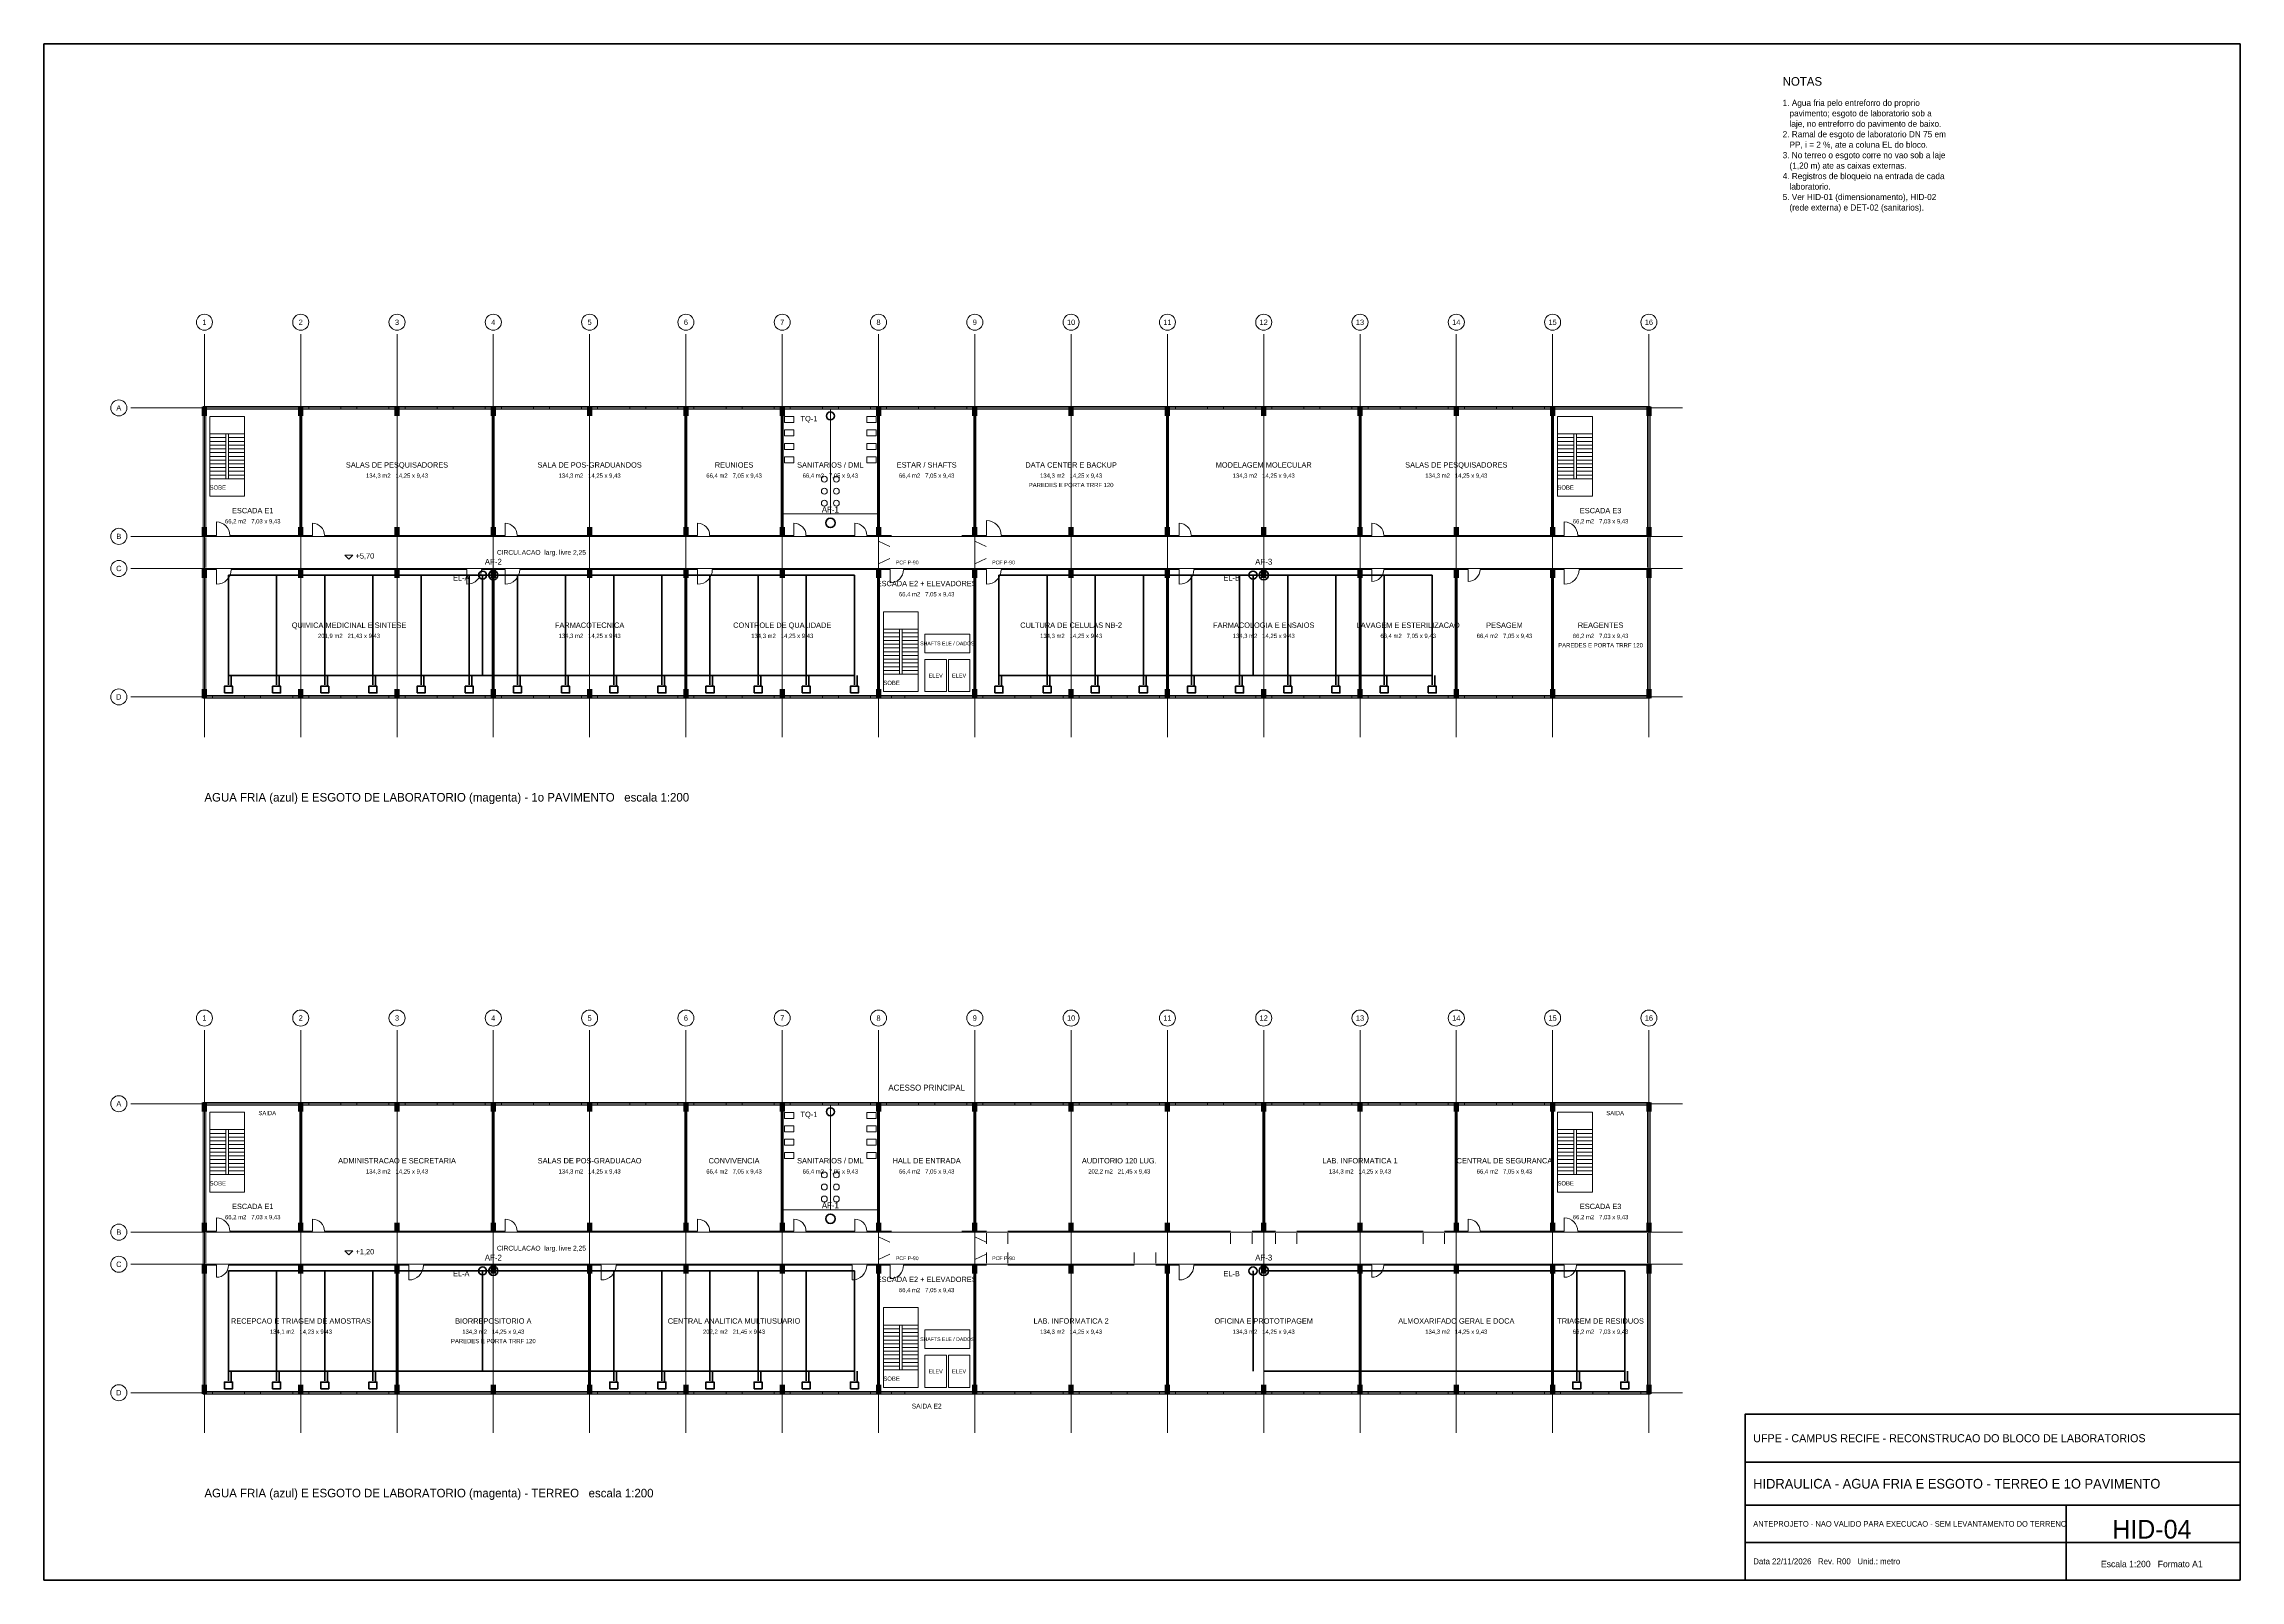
# Model space of a CAD drawing. Header units: metres. Extents: x -12 to 152, y -66 to 49.
import ezdxf
from ezdxf.enums import TextEntityAlignment as Align

# ---------------------------------------------------------------- set-up
doc = ezdxf.new("R2010")
doc.units = ezdxf.units.M
for name, color, linetype, lineweight, true_color in [('BASE', 9, 'Continuous', 13, 0xa8a8a8), ('COTA', 8, 'Continuous', 13, 0x6a6a6a), ('EIXO', 8, 'Continuous', 13, 0x6a6a6a), ('HID_AF', 5, 'Continuous', 40, 0x1d4ed8), ('HID_EL', 6, 'Continuous', 40, 0xa21caf), ('HID_ES', 30, 'Continuous', 40, 0xc2570a)]:
    doc.layers.add(name, color=color, linetype=linetype, lineweight=lineweight, true_color=true_color)
doc.layers.add('FOLHA', color=7, linetype='Continuous', lineweight=35)
doc.layers.add('NOTA', color=7, linetype='Continuous', lineweight=18)

msp = doc.modelspace()

# ---------------------------------------------------------------- hatches: boundary and pattern name
at = {"layer": 'BASE'}
for points in [[(-0.2, 21), (0.2, 21), (0.2, 21.7), (-0.2, 21.7)], [(7, 21), (7.4, 21), (7.4, 21.7), (7, 21.7)], [(14.2, 21), (14.6, 21), (14.6, 21.7), (14.2, 21.7)], [(21.4, 21), (21.8, 21), (21.8, 21.7), (21.4, 21.7)], [(28.6, 21), (29, 21), (29, 21.7), (28.6, 21.7)], [(35.8, 21), (36.2, 21), (36.2, 21.7), (35.8, 21.7)], [(43, 21), (43.4, 21), (43.4, 21.7), (43, 21.7)], [(50.2, 21), (50.6, 21), (50.6, 21.7), (50.2, 21.7)], [(57.4, 21), (57.8, 21), (57.8, 21.7), (57.4, 21.7)], [(64.6, 21), (65, 21), (65, 21.7), (64.6, 21.7)], [(71.8, 21), (72.2, 21), (72.2, 21.7), (71.8, 21.7)], [(79, 21), (79.4, 21), (79.4, 21.7), (79, 21.7)], [(86.2, 21), (86.6, 21), (86.6, 21.7), (86.2, 21.7)], [(93.4, 21), (93.8, 21), (93.8, 21.7), (93.4, 21.7)], [(100.6, 21), (101, 21), (101, 21.7), (100.6, 21.7)], [(107.8, 21), (108.2, 21), (108.2, 21.7), (107.8, 21.7)], [(-0.2, 12), (0.2, 12), (0.2, 12.7), (-0.2, 12.7)], [(7, 12), (7.4, 12), (7.4, 12.7), (7, 12.7)], [(14.2, 12), (14.6, 12), (14.6, 12.7), (14.2, 12.7)], [(21.4, 12), (21.8, 12), (21.8, 12.7), (21.4, 12.7)], [(28.6, 12), (29, 12), (29, 12.7), (28.6, 12.7)], [(35.8, 12), (36.2, 12), (36.2, 12.7), (35.8, 12.7)], [(43, 12), (43.4, 12), (43.4, 12.7), (43, 12.7)], [(50.2, 12), (50.6, 12), (50.6, 12.7), (50.2, 12.7)], [(57.4, 12), (57.8, 12), (57.8, 12.7), (57.4, 12.7)], [(64.6, 12), (65, 12), (65, 12.7), (64.6, 12.7)], [(71.8, 12), (72.2, 12), (72.2, 12.7), (71.8, 12.7)], [(79, 12), (79.4, 12), (79.4, 12.7), (79, 12.7)], [(86.2, 12), (86.6, 12), (86.6, 12.7), (86.2, 12.7)], [(93.4, 12), (93.8, 12), (93.8, 12.7), (93.4, 12.7)], [(100.6, 12), (101, 12), (101, 12.7), (100.6, 12.7)], [(107.8, 12), (108.2, 12), (108.2, 12.7), (107.8, 12.7)], [(-0.2, 8.9), (0.2, 8.9), (0.2, 9.6), (-0.2, 9.6)], [(7, 8.9), (7.4, 8.9), (7.4, 9.6), (7, 9.6)], [(14.2, 8.9), (14.6, 8.9), (14.6, 9.6), (14.2, 9.6)], [(21.4, 8.9), (21.8, 8.9), (21.8, 9.6), (21.4, 9.6)], [(28.6, 8.9), (29, 8.9), (29, 9.6), (28.6, 9.6)], [(35.8, 8.9), (36.2, 8.9), (36.2, 9.6), (35.8, 9.6)], [(43, 8.9), (43.4, 8.9), (43.4, 9.6), (43, 9.6)], [(50.2, 8.9), (50.6, 8.9), (50.6, 9.6), (50.2, 9.6)], [(57.4, 8.9), (57.8, 8.9), (57.8, 9.6), (57.4, 9.6)], [(64.6, 8.9), (65, 8.9), (65, 9.6), (64.6, 9.6)], [(71.8, 8.9), (72.2, 8.9), (72.2, 9.6), (71.8, 9.6)], [(79, 8.9), (79.4, 8.9), (79.4, 9.6), (79, 9.6)], [(86.2, 8.9), (86.6, 8.9), (86.6, 9.6), (86.2, 9.6)], [(93.4, 8.9), (93.8, 8.9), (93.8, 9.6), (93.4, 9.6)], [(100.6, 8.9), (101, 8.9), (101, 9.6), (100.6, 9.6)], [(107.8, 8.9), (108.2, 8.9), (108.2, 9.6), (107.8, 9.6)], [(-0.2, -0.1), (0.2, -0.1), (0.2, 0.6), (-0.2, 0.6)], [(7, -0.1), (7.4, -0.1), (7.4, 0.6), (7, 0.6)], [(14.2, -0.1), (14.6, -0.1), (14.6, 0.6), (14.2, 0.6)], [(21.4, -0.1), (21.8, -0.1), (21.8, 0.6), (21.4, 0.6)], [(28.6, -0.1), (29, -0.1), (29, 0.6), (28.6, 0.6)], [(35.8, -0.1), (36.2, -0.1), (36.2, 0.6), (35.8, 0.6)], [(43, -0.1), (43.4, -0.1), (43.4, 0.6), (43, 0.6)], [(50.2, -0.1), (50.6, -0.1), (50.6, 0.6), (50.2, 0.6)], [(57.4, -0.1), (57.8, -0.1), (57.8, 0.6), (57.4, 0.6)], [(64.6, -0.1), (65, -0.1), (65, 0.6), (64.6, 0.6)], [(71.8, -0.1), (72.2, -0.1), (72.2, 0.6), (71.8, 0.6)], [(79, -0.1), (79.4, -0.1), (79.4, 0.6), (79, 0.6)], [(86.2, -0.1), (86.6, -0.1), (86.6, 0.6), (86.2, 0.6)], [(93.4, -0.1), (93.8, -0.1), (93.8, 0.6), (93.4, 0.6)], [(100.6, -0.1), (101, -0.1), (101, 0.6), (100.6, 0.6)], [(107.8, -0.1), (108.2, -0.1), (108.2, 0.6), (107.8, 0.6)], [(-0.2, -31), (0.2, -31), (0.2, -30.3), (-0.2, -30.3)], [(7, -31), (7.4, -31), (7.4, -30.3), (7, -30.3)], [(14.2, -31), (14.6, -31), (14.6, -30.3), (14.2, -30.3)], [(21.4, -31), (21.8, -31), (21.8, -30.3), (21.4, -30.3)], [(28.6, -31), (29, -31), (29, -30.3), (28.6, -30.3)], [(35.8, -31), (36.2, -31), (36.2, -30.3), (35.8, -30.3)], [(43, -31), (43.4, -31), (43.4, -30.3), (43, -30.3)], [(50.2, -31), (50.6, -31), (50.6, -30.3), (50.2, -30.3)], [(57.4, -31), (57.8, -31), (57.8, -30.3), (57.4, -30.3)], [(64.6, -31), (65, -31), (65, -30.3), (64.6, -30.3)], [(71.8, -31), (72.2, -31), (72.2, -30.3), (71.8, -30.3)], [(79, -31), (79.4, -31), (79.4, -30.3), (79, -30.3)], [(86.2, -31), (86.6, -31), (86.6, -30.3), (86.2, -30.3)], [(93.4, -31), (93.8, -31), (93.8, -30.3), (93.4, -30.3)], [(100.6, -31), (101, -31), (101, -30.3), (100.6, -30.3)], [(107.8, -31), (108.2, -31), (108.2, -30.3), (107.8, -30.3)], [(-0.2, -40), (0.2, -40), (0.2, -39.3), (-0.2, -39.3)], [(7, -40), (7.4, -40), (7.4, -39.3), (7, -39.3)], [(14.2, -40), (14.6, -40), (14.6, -39.3), (14.2, -39.3)], [(21.4, -40), (21.8, -40), (21.8, -39.3), (21.4, -39.3)], [(28.6, -40), (29, -40), (29, -39.3), (28.6, -39.3)], [(35.8, -40), (36.2, -40), (36.2, -39.3), (35.8, -39.3)], [(43, -40), (43.4, -40), (43.4, -39.3), (43, -39.3)], [(50.2, -40), (50.6, -40), (50.6, -39.3), (50.2, -39.3)], [(57.4, -40), (57.8, -40), (57.8, -39.3), (57.4, -39.3)], [(64.6, -40), (65, -40), (65, -39.3), (64.6, -39.3)], [(71.8, -40), (72.2, -40), (72.2, -39.3), (71.8, -39.3)], [(79, -40), (79.4, -40), (79.4, -39.3), (79, -39.3)], [(86.2, -40), (86.6, -40), (86.6, -39.3), (86.2, -39.3)], [(93.4, -40), (93.8, -40), (93.8, -39.3), (93.4, -39.3)], [(100.6, -40), (101, -40), (101, -39.3), (100.6, -39.3)], [(107.8, -40), (108.2, -40), (108.2, -39.3), (107.8, -39.3)], [(-0.2, -43.1), (0.2, -43.1), (0.2, -42.4), (-0.2, -42.4)], [(7, -43.1), (7.4, -43.1), (7.4, -42.4), (7, -42.4)], [(14.2, -43.1), (14.6, -43.1), (14.6, -42.4), (14.2, -42.4)], [(21.4, -43.1), (21.8, -43.1), (21.8, -42.4), (21.4, -42.4)], [(28.6, -43.1), (29, -43.1), (29, -42.4), (28.6, -42.4)], [(35.8, -43.1), (36.2, -43.1), (36.2, -42.4), (35.8, -42.4)], [(43, -43.1), (43.4, -43.1), (43.4, -42.4), (43, -42.4)], [(50.2, -43.1), (50.6, -43.1), (50.6, -42.4), (50.2, -42.4)], [(57.4, -43.1), (57.8, -43.1), (57.8, -42.4), (57.4, -42.4)], [(64.6, -43.1), (65, -43.1), (65, -42.4), (64.6, -42.4)], [(71.8, -43.1), (72.2, -43.1), (72.2, -42.4), (71.8, -42.4)], [(79, -43.1), (79.4, -43.1), (79.4, -42.4), (79, -42.4)], [(86.2, -43.1), (86.6, -43.1), (86.6, -42.4), (86.2, -42.4)], [(93.4, -43.1), (93.8, -43.1), (93.8, -42.4), (93.4, -42.4)], [(100.6, -43.1), (101, -43.1), (101, -42.4), (100.6, -42.4)], [(107.8, -43.1), (108.2, -43.1), (108.2, -42.4), (107.8, -42.4)], [(-0.2, -52.1), (0.2, -52.1), (0.2, -51.4), (-0.2, -51.4)], [(7, -52.1), (7.4, -52.1), (7.4, -51.4), (7, -51.4)], [(14.2, -52.1), (14.6, -52.1), (14.6, -51.4), (14.2, -51.4)], [(21.4, -52.1), (21.8, -52.1), (21.8, -51.4), (21.4, -51.4)], [(28.6, -52.1), (29, -52.1), (29, -51.4), (28.6, -51.4)], [(35.8, -52.1), (36.2, -52.1), (36.2, -51.4), (35.8, -51.4)], [(43, -52.1), (43.4, -52.1), (43.4, -51.4), (43, -51.4)], [(50.2, -52.1), (50.6, -52.1), (50.6, -51.4), (50.2, -51.4)], [(57.4, -52.1), (57.8, -52.1), (57.8, -51.4), (57.4, -51.4)], [(64.6, -52.1), (65, -52.1), (65, -51.4), (64.6, -51.4)], [(71.8, -52.1), (72.2, -52.1), (72.2, -51.4), (71.8, -51.4)], [(79, -52.1), (79.4, -52.1), (79.4, -51.4), (79, -51.4)], [(86.2, -52.1), (86.6, -52.1), (86.6, -51.4), (86.2, -51.4)], [(93.4, -52.1), (93.8, -52.1), (93.8, -51.4), (93.4, -51.4)], [(100.6, -52.1), (101, -52.1), (101, -51.4), (100.6, -51.4)], [(107.8, -52.1), (108.2, -52.1), (108.2, -51.4), (107.8, -51.4)]]:
    msp.add_hatch(color=7, dxfattribs=at).paths.add_polyline_path(points)

# ---------------------------------------------------------------- linework, layer by layer
for p, q in [((0.1, 12.075), (0.1, 21.5)), ((0.1, 21.5), (7.125, 21.5)), ((0.9, 21.5), (1.9, 21.5)), ((7.125, 12.075), (7.125, 21.5)), ((7.275, 12.075), (7.275, 21.5)), ((7.275, 21.5), (21.525, 21.5)), ((7.8, 21.6), (10.2, 21.6)), ((11.4, 21.6), (13.8, 21.6)), ((15, 21.6), (17.4, 21.6)), ((18.6, 21.6), (21, 21.6)), ((21.525, 12.075), (21.525, 21.5)), ((21.675, 12.075), (21.675, 21.5)), ((21.675, 21.5), (35.925, 21.5)), ((22.2, 21.6), (24.6, 21.6)), ((25.8, 21.6), (28.2, 21.6)), ((29.4, 21.6), (31.8, 21.6)), ((33, 21.6), (35.4, 21.6)), ((35.925, 12.075), (35.925, 21.5)), ((36.075, 12.075), (36.075, 21.5)), ((36.075, 21.5), (43.125, 21.5)), ((36.6, 21.6), (39, 21.6)), ((40.2, 21.6), (42.6, 21.6)), ((43.125, 12.075), (43.125, 21.5)), ((43.275, 12.075), (43.275, 21.5)), ((43.275, 21.5), (50.325, 21.5)), ((43.8, 21.6), (46.2, 21.6)), ((46.8, 13.675), (46.8, 21.5)), ((47.4, 21.6), (49.8, 21.6)), ((50.325, 12.075), (50.325, 21.5)), ((50.475, 12.075), (50.475, 21.5)), ((50.475, 21.5), (57.525, 21.5)), ((51, 21.6), (53.4, 21.6)), ((54.6, 21.6), (57, 21.6)), ((57.525, 12.075), (57.525, 21.5)), ((57.675, 12.075), (57.675, 21.5)), ((57.675, 21.5), (71.925, 21.5)), ((71.925, 12.075), (71.925, 21.5)), ((72.075, 12.075), (72.075, 21.5)), ((72.075, 21.5), (86.325, 21.5)), ((72.6, 21.6), (75, 21.6)), ((76.2, 21.6), (78.6, 21.6)), ((79.8, 21.6), (82.2, 21.6)), ((83.4, 21.6), (85.8, 21.6)), ((86.325, 12.075), (86.325, 21.5)), ((86.475, 12.075), (86.475, 21.5)), ((86.475, 21.5), (100.725, 21.5)), ((87, 21.6), (89.4, 21.6)), ((90.6, 21.6), (93, 21.6)), ((94.2, 21.6), (96.6, 21.6)), ((97.8, 21.6), (100.2, 21.6)), ((100.725, 12.075), (100.725, 21.5)), ((100.875, 12.075), (100.875, 21.5)), ((100.875, 21.5), (107.9, 21.5)), ((101.675, 21.5), (102.675, 21.5)), ((107.9, 12.075), (107.9, 21.5)), ((0.4, 19.66), (1.6, 19.66)), ((0.4, 19.38), (1.6, 19.38)), ((0.4, 19.1), (1.6, 19.1)), ((0.4, 18.82), (1.6, 18.82)), ((0.4, 18.54), (1.6, 18.54)), ((0.4, 18.26), (1.6, 18.26)), ((1.8, 19.66), (3, 19.66)), ((1.8, 19.38), (3, 19.38)), ((1.8, 19.1), (3, 19.1)), ((1.8, 18.82), (3, 18.82)), ((1.8, 18.54), (3, 18.54)), ((1.8, 18.26), (3, 18.26)), ((101.175, 19.66), (102.375, 19.66)), ((101.175, 19.38), (102.375, 19.38)), ((101.175, 19.1), (102.375, 19.1)), ((101.175, 18.82), (102.375, 18.82)), ((101.175, 18.54), (102.375, 18.54)), ((101.175, 18.26), (102.375, 18.26)), ((102.575, 19.66), (103.775, 19.66)), ((102.575, 19.38), (103.775, 19.38)), ((102.575, 19.1), (103.775, 19.1)), ((102.575, 18.82), (103.775, 18.82)), ((102.575, 18.54), (103.775, 18.54)), ((102.575, 18.26), (103.775, 18.26)), ((0.4, 17.98), (1.6, 17.98)), ((0.4, 17.7), (1.6, 17.7)), ((0.4, 17.42), (1.6, 17.42)), ((0.4, 17.14), (1.6, 17.14)), ((0.4, 16.86), (1.6, 16.86)), ((0.4, 16.58), (1.6, 16.58)), ((1.8, 17.98), (3, 17.98)), ((1.8, 17.7), (3, 17.7)), ((1.8, 17.42), (3, 17.42)), ((1.8, 17.14), (3, 17.14)), ((1.8, 16.86), (3, 16.86)), ((1.8, 16.58), (3, 16.58)), ((101.175, 17.98), (102.375, 17.98)), ((101.175, 17.7), (102.375, 17.7)), ((101.175, 17.42), (102.375, 17.42)), ((101.175, 17.14), (102.375, 17.14)), ((101.175, 16.86), (102.375, 16.86)), ((101.175, 16.58), (102.375, 16.58)), ((102.575, 17.98), (103.775, 17.98)), ((102.575, 17.7), (103.775, 17.7)), ((102.575, 17.42), (103.775, 17.42)), ((102.575, 17.14), (103.775, 17.14)), ((102.575, 16.86), (103.775, 16.86)), ((102.575, 16.58), (103.775, 16.58)), ((0.4, 16.3), (1.6, 16.3)), ((1.8, 16.3), (3, 16.3)), ((101.175, 16.3), (102.375, 16.3)), ((102.575, 16.3), (103.775, 16.3)), ((43.275, 13.675), (50.325, 13.675)), ((58.475, 12.075), (58.475, 13.175)), ((0.1, 12.075), (0.9, 12.075)), ((0.1, 9.675), (0.1, 11.925)), ((0.9, 12.075), (0.9, 13.075)), ((1.9, 12.075), (7.125, 12.075)), ((7.275, 12.075), (8.075, 12.075)), ((8.075, 12.075), (8.075, 12.975)), ((8.975, 12.075), (21.525, 12.075)), ((21.675, 12.075), (22.475, 12.075)), ((22.475, 12.075), (22.475, 12.975)), ((23.375, 12.075), (35.925, 12.075)), ((36.075, 12.075), (36.875, 12.075)), ((36.875, 12.075), (36.875, 12.975)), ((37.775, 12.075), (43.125, 12.075)), ((43.275, 12.075), (44.075, 12.075)), ((44.075, 12.075), (44.075, 12.975)), ((44.975, 12.075), (48.625, 12.075)), ((48.625, 12.075), (48.625, 12.975)), ((49.525, 12.075), (50.325, 12.075)), ((50.4, 11.925), (50.4, 11.675)), ((50.4, 11.65), (51.25, 11.25)), ((50.475, 12.075), (51.375, 12.075)), ((56.625, 12.075), (57.525, 12.075)), ((57.6, 11.925), (57.6, 11.675)), ((57.6, 11.65), (58.45, 11.25)), ((57.675, 12.075), (58.475, 12.075)), ((59.575, 12.075), (71.925, 12.075)), ((72.075, 12.075), (72.875, 12.075)), ((72.875, 12.075), (72.875, 12.975)), ((73.775, 12.075), (86.325, 12.075)), ((86.475, 12.075), (87.275, 12.075)), ((87.275, 12.075), (87.275, 12.975)), ((88.175, 12.075), (100.725, 12.075)), ((100.875, 12.075), (101.675, 12.075)), ((101.675, 12.075), (101.675, 13.075)), ((102.675, 12.075), (107.9, 12.075)), ((107.9, 9.675), (107.9, 11.925)), ((50.4, 9.95), (51.25, 10.35)), ((50.4, 9.675), (50.4, 9.925)), ((57.6, 9.95), (58.45, 10.35)), ((57.6, 9.675), (57.6, 9.925)), ((0.1, 0.1), (0.1, 9.525)), ((0.1, 9.525), (0.9, 9.525)), ((0.9, 9.525), (0.9, 8.425)), ((2, 9.525), (19.625, 9.525)), ((19.625, 9.525), (19.625, 8.425)), ((20.725, 9.525), (21.525, 9.525)), ((21.525, 0.1), (21.525, 9.525)), ((21.675, 0.1), (21.675, 9.525)), ((21.675, 9.525), (22.475, 9.525)), ((22.475, 9.525), (22.475, 8.425)), ((23.575, 9.525), (35.925, 9.525)), ((35.925, 0.1), (35.925, 9.525)), ((36.075, 0.1), (36.075, 9.525)), ((36.075, 9.525), (36.875, 9.525)), ((36.875, 9.525), (36.875, 8.425)), ((37.975, 9.525), (50.325, 9.525)), ((50.325, 0.1), (50.325, 9.525)), ((50.475, 0.1), (50.475, 9.525)), ((50.475, 9.525), (51.275, 9.525)), ((51.275, 9.525), (51.275, 8.525)), ((52.275, 9.525), (57.525, 9.525)), ((57.525, 0.1), (57.525, 9.525)), ((57.675, 0.1), (57.675, 9.525)), ((57.675, 9.525), (58.475, 9.525)), ((58.475, 9.525), (58.475, 8.425)), ((59.575, 9.525), (71.925, 9.525)), ((71.925, 0.1), (71.925, 9.525)), ((72.075, 0.1), (72.075, 9.525)), ((72.075, 9.525), (72.875, 9.525)), ((72.875, 9.525), (72.875, 8.425)), ((73.975, 9.525), (86.325, 9.525)), ((86.325, 0.1), (86.325, 9.525)), ((86.475, 0.1), (86.475, 9.525)), ((86.475, 9.525), (87.275, 9.525)), ((87.275, 9.525), (87.275, 8.625)), ((88.175, 9.525), (93.525, 9.525)), ((93.525, 0.1), (93.525, 9.525)), ((93.675, 0.1), (93.675, 9.525)), ((93.675, 9.525), (94.475, 9.525)), ((94.475, 9.525), (94.475, 8.625)), ((95.375, 9.525), (100.725, 9.525)), ((100.725, 0.1), (100.725, 9.525)), ((100.875, 0.1), (100.875, 9.525)), ((100.875, 9.525), (101.675, 9.525)), ((101.675, 9.525), (101.675, 8.425)), ((102.775, 9.525), (107.9, 9.525)), ((107.9, 0.1), (107.9, 9.525)), ((50.775, 5.06), (51.975, 5.06)), ((52.175, 5.06), (53.375, 5.06)), ((50.775, 4.78), (51.975, 4.78)), ((50.775, 4.5), (51.975, 4.5)), ((50.775, 4.22), (51.975, 4.22)), ((50.775, 3.94), (51.975, 3.94)), ((50.775, 3.66), (51.975, 3.66)), ((50.775, 3.38), (51.975, 3.38)), ((52.175, 4.78), (53.375, 4.78)), ((52.175, 4.5), (53.375, 4.5)), ((52.175, 4.22), (53.375, 4.22)), ((52.175, 3.94), (53.375, 3.94)), ((52.175, 3.66), (53.375, 3.66)), ((52.175, 3.38), (53.375, 3.38)), ((50.775, 3.1), (51.975, 3.1)), ((50.775, 2.82), (51.975, 2.82)), ((50.775, 2.54), (51.975, 2.54)), ((50.775, 2.26), (51.975, 2.26)), ((50.775, 1.98), (51.975, 1.98)), ((50.775, 1.7), (51.975, 1.7)), ((52.175, 3.1), (53.375, 3.1)), ((52.175, 2.82), (53.375, 2.82)), ((52.175, 2.54), (53.375, 2.54)), ((52.175, 2.26), (53.375, 2.26)), ((52.175, 1.98), (53.375, 1.98)), ((52.175, 1.7), (53.375, 1.7)), ((0.1, 0.1), (21.525, 0.1)), ((0.6, 0), (3, 0)), ((4.2, 0), (6.6, 0)), ((7.8, 0), (10.2, 0)), ((11.4, 0), (13.8, 0)), ((15, 0), (17.4, 0)), ((18.6, 0), (21, 0)), ((21.675, 0.1), (35.925, 0.1)), ((22.2, 0), (24.6, 0)), ((25.8, 0), (28.2, 0)), ((29.4, 0), (31.8, 0)), ((33, 0), (35.4, 0)), ((36.075, 0.1), (50.325, 0.1)), ((36.6, 0), (39, 0)), ((40.2, 0), (42.6, 0)), ((43.8, 0), (46.2, 0)), ((47.4, 0), (49.8, 0)), ((50.475, 0.1), (57.525, 0.1)), ((57.675, 0.1), (71.925, 0.1)), ((58.2, 0), (60.6, 0)), ((61.8, 0), (64.2, 0)), ((65.4, 0), (67.8, 0)), ((69, 0), (71.4, 0)), ((72.075, 0.1), (86.325, 0.1)), ((72.6, 0), (75, 0)), ((76.2, 0), (78.6, 0)), ((79.8, 0), (82.2, 0)), ((83.4, 0), (85.8, 0)), ((86.475, 0.1), (93.525, 0.1)), ((87, 0), (89.4, 0)), ((90.6, 0), (93, 0)), ((93.675, 0.1), (100.725, 0.1)), ((94.2, 0), (96.6, 0)), ((97.8, 0), (100.2, 0)), ((100.875, 0.1), (107.9, 0.1)), ((0.1, -39.925), (0.1, -30.5)), ((0.1, -30.5), (7.125, -30.5)), ((0.9, -30.5), (1.9, -30.5)), ((7.125, -39.925), (7.125, -30.5)), ((7.275, -39.925), (7.275, -30.5)), ((7.275, -30.5), (21.525, -30.5)), ((7.8, -30.4), (10.2, -30.4)), ((11.4, -30.4), (13.8, -30.4)), ((15, -30.4), (17.4, -30.4)), ((18.6, -30.4), (21, -30.4)), ((21.525, -39.925), (21.525, -30.5)), ((21.675, -39.925), (21.675, -30.5)), ((21.675, -30.5), (35.925, -30.5)), ((22.2, -30.4), (24.6, -30.4)), ((25.8, -30.4), (28.2, -30.4)), ((29.4, -30.4), (31.8, -30.4)), ((33, -30.4), (35.4, -30.4)), ((35.925, -39.925), (35.925, -30.5)), ((36.075, -39.925), (36.075, -30.5)), ((36.075, -30.5), (43.125, -30.5)), ((36.6, -30.4), (39, -30.4)), ((40.2, -30.4), (42.6, -30.4)), ((43.125, -39.925), (43.125, -30.5)), ((43.275, -39.925), (43.275, -30.5)), ((43.275, -30.5), (50.325, -30.5)), ((43.8, -30.4), (46.2, -30.4)), ((46.8, -38.325), (46.8, -30.5)), ((47.4, -30.4), (49.8, -30.4)), ((50.325, -39.925), (50.325, -30.5)), ((50.475, -39.925), (50.475, -30.5)), ((50.475, -30.5), (57.525, -30.5)), ((51, -30.4), (53.4, -30.4)), ((54.6, -30.4), (57, -30.4)), ((57.525, -39.925), (57.525, -30.5)), ((57.675, -39.925), (57.675, -30.5)), ((57.675, -30.5), (79.125, -30.5)), ((58.2, -30.4), (60.6, -30.4)), ((61.8, -30.4), (64.2, -30.4)), ((65.4, -30.4), (67.8, -30.4)), ((69, -30.4), (71.4, -30.4)), ((72.6, -30.4), (75, -30.4)), ((76.2, -30.4), (78.6, -30.4)), ((79.125, -39.925), (79.125, -30.5)), ((79.275, -39.925), (79.275, -30.5)), ((79.275, -30.5), (93.525, -30.5)), ((79.8, -30.4), (82.2, -30.4)), ((83.4, -30.4), (85.8, -30.4)), ((87, -30.4), (89.4, -30.4)), ((90.6, -30.4), (93, -30.4)), ((93.525, -39.925), (93.525, -30.5)), ((93.675, -39.925), (93.675, -30.5)), ((93.675, -30.5), (100.725, -30.5)), ((94.2, -30.4), (96.6, -30.4)), ((97.8, -30.4), (100.2, -30.4)), ((100.725, -39.925), (100.725, -30.5)), ((100.875, -39.925), (100.875, -30.5)), ((100.875, -30.5), (107.9, -30.5)), ((101.675, -30.5), (102.675, -30.5)), ((107.9, -39.925), (107.9, -30.5)), ((0.4, -32.34), (1.6, -32.34)), ((0.4, -32.62), (1.6, -32.62)), ((1.8, -32.34), (3, -32.34)), ((1.8, -32.62), (3, -32.62)), ((101.175, -32.34), (102.375, -32.34)), ((101.175, -32.62), (102.375, -32.62)), ((102.575, -32.34), (103.775, -32.34)), ((102.575, -32.62), (103.775, -32.62)), ((0.4, -32.9), (1.6, -32.9)), ((0.4, -33.18), (1.6, -33.18)), ((0.4, -33.46), (1.6, -33.46)), ((0.4, -33.74), (1.6, -33.74)), ((0.4, -34.02), (1.6, -34.02)), ((0.4, -34.3), (1.6, -34.3)), ((1.8, -32.9), (3, -32.9)), ((1.8, -33.18), (3, -33.18)), ((1.8, -33.46), (3, -33.46)), ((1.8, -33.74), (3, -33.74)), ((1.8, -34.02), (3, -34.02)), ((1.8, -34.3), (3, -34.3)), ((101.175, -32.9), (102.375, -32.9)), ((101.175, -33.18), (102.375, -33.18)), ((101.175, -33.46), (102.375, -33.46)), ((101.175, -33.74), (102.375, -33.74)), ((101.175, -34.02), (102.375, -34.02)), ((101.175, -34.3), (102.375, -34.3)), ((102.575, -32.9), (103.775, -32.9)), ((102.575, -33.18), (103.775, -33.18)), ((102.575, -33.46), (103.775, -33.46)), ((102.575, -33.74), (103.775, -33.74)), ((102.575, -34.02), (103.775, -34.02)), ((102.575, -34.3), (103.775, -34.3)), ((0.4, -34.58), (1.6, -34.58)), ((0.4, -34.86), (1.6, -34.86)), ((0.4, -35.14), (1.6, -35.14)), ((0.4, -35.42), (1.6, -35.42)), ((0.4, -35.7), (1.6, -35.7)), ((1.8, -34.58), (3, -34.58)), ((1.8, -34.86), (3, -34.86)), ((1.8, -35.14), (3, -35.14)), ((1.8, -35.42), (3, -35.42)), ((1.8, -35.7), (3, -35.7)), ((101.175, -34.58), (102.375, -34.58)), ((101.175, -34.86), (102.375, -34.86)), ((101.175, -35.14), (102.375, -35.14)), ((101.175, -35.42), (102.375, -35.42)), ((101.175, -35.7), (102.375, -35.7)), ((102.575, -34.58), (103.775, -34.58)), ((102.575, -34.86), (103.775, -34.86)), ((102.575, -35.14), (103.775, -35.14)), ((102.575, -35.42), (103.775, -35.42)), ((102.575, -35.7), (103.775, -35.7)), ((0.9, -39.925), (0.9, -38.925)), ((8.075, -39.925), (8.075, -39.025)), ((22.475, -39.925), (22.475, -39.025)), ((36.875, -39.925), (36.875, -39.025)), ((43.275, -38.325), (50.325, -38.325)), ((44.075, -39.925), (44.075, -39.025)), ((48.625, -39.925), (48.625, -39.025)), ((94.475, -39.925), (94.475, -39.025)), ((101.675, -39.925), (101.675, -38.925)), ((0.1, -39.925), (0.9, -39.925)), ((0.1, -42.325), (0.1, -40.075)), ((1.9, -39.925), (7.125, -39.925)), ((7.275, -39.925), (8.075, -39.925)), ((8.975, -39.925), (21.525, -39.925)), ((21.675, -39.925), (22.475, -39.925)), ((23.375, -39.925), (35.925, -39.925)), ((36.075, -39.925), (36.875, -39.925)), ((37.775, -39.925), (43.125, -39.925)), ((43.275, -39.925), (44.075, -39.925)), ((44.975, -39.925), (48.625, -39.925)), ((49.525, -39.925), (50.325, -39.925)), ((50.4, -40.075), (50.4, -40.325)), ((50.4, -40.35), (51.25, -40.75)), ((50.475, -39.925), (51.375, -39.925)), ((56.625, -39.925), (57.525, -39.925)), ((57.6, -40.075), (57.6, -40.325)), ((57.6, -40.35), (58.45, -40.75)), ((57.675, -39.925), (58.475, -39.925)), ((58.475, -40.075), (58.475, -40.875)), ((60.075, -39.925), (76.725, -39.925)), ((60.075, -40.075), (60.075, -40.875)), ((76.725, -40.075), (76.725, -40.875)), ((78.325, -39.925), (79.125, -39.925)), ((78.325, -40.075), (78.325, -40.875)), ((79.275, -39.925), (80.075, -39.925)), ((80.075, -40.075), (80.075, -40.875)), ((81.675, -39.925), (91.125, -39.925)), ((81.675, -40.075), (81.675, -40.875)), ((91.125, -40.075), (91.125, -40.875)), ((92.725, -39.925), (93.525, -39.925)), ((92.725, -40.075), (92.725, -40.875)), ((93.675, -39.925), (94.475, -39.925)), ((95.375, -39.925), (100.725, -39.925)), ((100.875, -39.925), (101.675, -39.925)), ((102.675, -39.925), (107.9, -39.925)), ((107.9, -42.325), (107.9, -40.075)), ((0.1, -51.9), (0.1, -42.475)), ((0.1, -42.475), (0.9, -42.475)), ((0.9, -42.475), (0.9, -43.375)), ((1.8, -42.475), (14.325, -42.475)), ((14.325, -51.9), (14.325, -42.475)), ((14.475, -51.9), (14.475, -42.475)), ((14.475, -42.475), (15.275, -42.475)), ((15.275, -42.475), (15.275, -43.575)), ((16.375, -42.475), (28.725, -42.475)), ((28.725, -51.9), (28.725, -42.475)), ((28.875, -51.9), (28.875, -42.475)), ((28.875, -42.475), (29.675, -42.475)), ((29.675, -42.475), (29.675, -43.575)), ((30.775, -42.475), (48.425, -42.475)), ((48.425, -42.475), (48.425, -43.575)), ((49.525, -42.475), (50.325, -42.475)), ((50.325, -51.9), (50.325, -42.475)), ((50.4, -42.05), (51.25, -41.65)), ((50.4, -42.325), (50.4, -42.075)), ((50.475, -51.9), (50.475, -42.475)), ((50.475, -42.475), (51.275, -42.475)), ((51.275, -42.475), (51.275, -43.475)), ((52.275, -42.475), (57.525, -42.475)), ((57.525, -51.9), (57.525, -42.475)), ((57.6, -42.05), (58.45, -41.65)), ((57.6, -42.325), (57.6, -42.075)), ((57.675, -51.9), (57.675, -42.475)), ((57.675, -42.475), (58.475, -42.475)), ((58.475, -42.325), (58.475, -41.525)), ((60.075, -42.325), (60.075, -41.525)), ((60.075, -42.475), (69.525, -42.475)), ((69.525, -42.325), (69.525, -41.525)), ((71.125, -42.325), (71.125, -41.525)), ((71.125, -42.475), (71.925, -42.475)), ((71.925, -51.9), (71.925, -42.475)), ((72.075, -51.9), (72.075, -42.475)), ((72.075, -42.475), (72.875, -42.475)), ((72.875, -42.475), (72.875, -43.575)), ((73.975, -42.475), (86.325, -42.475)), ((86.325, -51.9), (86.325, -42.475)), ((86.475, -51.9), (86.475, -42.475)), ((86.475, -42.475), (87.275, -42.475)), ((87.275, -42.475), (87.275, -43.375)), ((88.175, -42.475), (100.725, -42.475)), ((100.725, -51.9), (100.725, -42.475)), ((100.875, -51.9), (100.875, -42.475)), ((100.875, -42.475), (101.675, -42.475)), ((101.675, -42.475), (101.675, -43.375)), ((102.575, -42.475), (107.9, -42.475)), ((107.9, -51.9), (107.9, -42.475)), ((50.775, -46.94), (51.975, -46.94)), ((50.775, -47.22), (51.975, -47.22)), ((50.775, -47.5), (51.975, -47.5)), ((52.175, -46.94), (53.375, -46.94)), ((52.175, -47.22), (53.375, -47.22)), ((52.175, -47.5), (53.375, -47.5)), ((50.775, -47.78), (51.975, -47.78)), ((50.775, -48.06), (51.975, -48.06)), ((50.775, -48.34), (51.975, -48.34)), ((50.775, -48.62), (51.975, -48.62)), ((50.775, -48.9), (51.975, -48.9)), ((50.775, -49.18), (51.975, -49.18)), ((52.175, -47.78), (53.375, -47.78)), ((52.175, -48.06), (53.375, -48.06)), ((52.175, -48.34), (53.375, -48.34)), ((52.175, -48.62), (53.375, -48.62)), ((52.175, -48.9), (53.375, -48.9)), ((52.175, -49.18), (53.375, -49.18)), ((50.775, -49.46), (51.975, -49.46)), ((50.775, -49.74), (51.975, -49.74)), ((50.775, -50.02), (51.975, -50.02)), ((50.775, -50.3), (51.975, -50.3)), ((52.175, -49.46), (53.375, -49.46)), ((52.175, -49.74), (53.375, -49.74)), ((52.175, -50.02), (53.375, -50.02)), ((52.175, -50.3), (53.375, -50.3)), ((0.1, -51.9), (14.325, -51.9)), ((0.6, -52), (3, -52)), ((4.2, -52), (6.6, -52)), ((7.8, -52), (10.2, -52)), ((11.4, -52), (13.8, -52)), ((14.475, -51.9), (28.725, -51.9)), ((28.875, -51.9), (50.325, -51.9)), ((29.4, -52), (31.8, -52)), ((33, -52), (35.4, -52)), ((36.6, -52), (39, -52)), ((40.2, -52), (42.6, -52)), ((43.8, -52), (46.2, -52)), ((47.4, -52), (49.8, -52)), ((50.475, -51.9), (57.525, -51.9)), ((57.675, -51.9), (71.925, -51.9)), ((58.2, -52), (60.6, -52)), ((61.8, -52), (64.2, -52)), ((65.4, -52), (67.8, -52)), ((69, -52), (71.4, -52)), ((72.075, -51.9), (86.325, -51.9)), ((72.6, -52), (75, -52)), ((76.2, -52), (78.6, -52)), ((79.8, -52), (82.2, -52)), ((83.4, -52), (85.8, -52)), ((86.475, -51.9), (100.725, -51.9)), ((87, -52), (89.4, -52)), ((90.6, -52), (93, -52)), ((94.2, -52), (96.6, -52)), ((97.8, -52), (100.2, -52)), ((100.875, -51.9), (107.9, -51.9)), ((101.4, -52), (103.8, -52)), ((105, -52), (107.4, -52))]:
    msp.add_line(p, q, dxfattribs=at)
for points in [[(-0.1, -0.1), (108.1, -0.1), (108.1, 21.7), (-0.1, 21.7)], [(7.8, 21.5), (10.2, 21.5), (10.2, 21.7), (7.8, 21.7)], [(11.4, 21.5), (13.8, 21.5), (13.8, 21.7), (11.4, 21.7)], [(15, 21.5), (17.4, 21.5), (17.4, 21.7), (15, 21.7)], [(18.6, 21.5), (21, 21.5), (21, 21.7), (18.6, 21.7)], [(22.2, 21.5), (24.6, 21.5), (24.6, 21.7), (22.2, 21.7)], [(25.8, 21.5), (28.2, 21.5), (28.2, 21.7), (25.8, 21.7)], [(29.4, 21.5), (31.8, 21.5), (31.8, 21.7), (29.4, 21.7)], [(33, 21.5), (35.4, 21.5), (35.4, 21.7), (33, 21.7)], [(36.6, 21.5), (39, 21.5), (39, 21.7), (36.6, 21.7)], [(40.2, 21.5), (42.6, 21.5), (42.6, 21.7), (40.2, 21.7)], [(43.8, 21.5), (46.2, 21.5), (46.2, 21.7), (43.8, 21.7)], [(47.4, 21.5), (49.8, 21.5), (49.8, 21.7), (47.4, 21.7)], [(51, 21.5), (53.4, 21.5), (53.4, 21.7), (51, 21.7)], [(54.6, 21.5), (57, 21.5), (57, 21.7), (54.6, 21.7)], [(72.6, 21.5), (75, 21.5), (75, 21.7), (72.6, 21.7)], [(76.2, 21.5), (78.6, 21.5), (78.6, 21.7), (76.2, 21.7)], [(79.8, 21.5), (82.2, 21.5), (82.2, 21.7), (79.8, 21.7)], [(83.4, 21.5), (85.8, 21.5), (85.8, 21.7), (83.4, 21.7)], [(87, 21.5), (89.4, 21.5), (89.4, 21.7), (87, 21.7)], [(90.6, 21.5), (93, 21.5), (93, 21.7), (90.6, 21.7)], [(94.2, 21.5), (96.6, 21.5), (96.6, 21.7), (94.2, 21.7)], [(97.8, 21.5), (100.2, 21.5), (100.2, 21.7), (97.8, 21.7)], [(0.4, 15), (3, 15), (3, 20.96), (0.4, 20.96)], [(43.375, 20.5), (44.075, 20.5), (44.075, 20.95), (43.375, 20.95)], [(43.375, 19.5), (44.075, 19.5), (44.075, 19.95), (43.375, 19.95)], [(49.525, 20.5), (50.225, 20.5), (50.225, 20.95), (49.525, 20.95)], [(49.525, 19.5), (50.225, 19.5), (50.225, 19.95), (49.525, 19.95)], [(101.175, 15), (103.775, 15), (103.775, 20.96), (101.175, 20.96)], [(1.6, 16.3), (1.8, 16.3), (1.8, 19.66), (1.6, 19.66)], [(43.375, 18.5), (44.075, 18.5), (44.075, 18.95), (43.375, 18.95)], [(49.525, 18.5), (50.225, 18.5), (50.225, 18.95), (49.525, 18.95)], [(102.375, 16.3), (102.575, 16.3), (102.575, 19.66), (102.375, 19.66)], [(43.375, 17.5), (44.075, 17.5), (44.075, 17.95), (43.375, 17.95)], [(49.525, 17.5), (50.225, 17.5), (50.225, 17.95), (49.525, 17.95)], [(50.775, 0.4), (53.375, 0.4), (53.375, 6.36), (50.775, 6.36)], [(51.975, 1.7), (52.175, 1.7), (52.175, 5.06), (51.975, 5.06)], [(53.875, 3.3), (57.225, 3.3), (57.225, 4.7), (53.875, 4.7)], [(53.875, 0.4), (55.475, 0.4), (55.475, 2.8), (53.875, 2.8)], [(55.625, 0.4), (57.225, 0.4), (57.225, 2.8), (55.625, 2.8)], [(0.6, -0.1), (3, -0.1), (3, 0.1), (0.6, 0.1)], [(4.2, -0.1), (6.6, -0.1), (6.6, 0.1), (4.2, 0.1)], [(7.8, -0.1), (10.2, -0.1), (10.2, 0.1), (7.8, 0.1)], [(11.4, -0.1), (13.8, -0.1), (13.8, 0.1), (11.4, 0.1)], [(15, -0.1), (17.4, -0.1), (17.4, 0.1), (15, 0.1)], [(18.6, -0.1), (21, -0.1), (21, 0.1), (18.6, 0.1)], [(22.2, -0.1), (24.6, -0.1), (24.6, 0.1), (22.2, 0.1)], [(25.8, -0.1), (28.2, -0.1), (28.2, 0.1), (25.8, 0.1)], [(29.4, -0.1), (31.8, -0.1), (31.8, 0.1), (29.4, 0.1)], [(33, -0.1), (35.4, -0.1), (35.4, 0.1), (33, 0.1)], [(36.6, -0.1), (39, -0.1), (39, 0.1), (36.6, 0.1)], [(40.2, -0.1), (42.6, -0.1), (42.6, 0.1), (40.2, 0.1)], [(43.8, -0.1), (46.2, -0.1), (46.2, 0.1), (43.8, 0.1)], [(47.4, -0.1), (49.8, -0.1), (49.8, 0.1), (47.4, 0.1)], [(51.375, -0.1), (52.375, -0.1), (52.375, 0.1), (51.375, 0.1)], [(58.2, -0.1), (60.6, -0.1), (60.6, 0.1), (58.2, 0.1)], [(61.8, -0.1), (64.2, -0.1), (64.2, 0.1), (61.8, 0.1)], [(65.4, -0.1), (67.8, -0.1), (67.8, 0.1), (65.4, 0.1)], [(69, -0.1), (71.4, -0.1), (71.4, 0.1), (69, 0.1)], [(72.6, -0.1), (75, -0.1), (75, 0.1), (72.6, 0.1)], [(76.2, -0.1), (78.6, -0.1), (78.6, 0.1), (76.2, 0.1)], [(79.8, -0.1), (82.2, -0.1), (82.2, 0.1), (79.8, 0.1)], [(83.4, -0.1), (85.8, -0.1), (85.8, 0.1), (83.4, 0.1)], [(87, -0.1), (89.4, -0.1), (89.4, 0.1), (87, 0.1)], [(90.6, -0.1), (93, -0.1), (93, 0.1), (90.6, 0.1)], [(94.2, -0.1), (96.6, -0.1), (96.6, 0.1), (94.2, 0.1)], [(97.8, -0.1), (100.2, -0.1), (100.2, 0.1), (97.8, 0.1)], [(-0.1, -52.1), (108.1, -52.1), (108.1, -30.3), (-0.1, -30.3)], [(0.4, -37), (3, -37), (3, -31.04), (0.4, -31.04)], [(7.8, -30.5), (10.2, -30.5), (10.2, -30.3), (7.8, -30.3)], [(11.4, -30.5), (13.8, -30.5), (13.8, -30.3), (11.4, -30.3)], [(15, -30.5), (17.4, -30.5), (17.4, -30.3), (15, -30.3)], [(18.6, -30.5), (21, -30.5), (21, -30.3), (18.6, -30.3)], [(22.2, -30.5), (24.6, -30.5), (24.6, -30.3), (22.2, -30.3)], [(25.8, -30.5), (28.2, -30.5), (28.2, -30.3), (25.8, -30.3)], [(29.4, -30.5), (31.8, -30.5), (31.8, -30.3), (29.4, -30.3)], [(33, -30.5), (35.4, -30.5), (35.4, -30.3), (33, -30.3)], [(36.6, -30.5), (39, -30.5), (39, -30.3), (36.6, -30.3)], [(40.2, -30.5), (42.6, -30.5), (42.6, -30.3), (40.2, -30.3)], [(43.375, -31.5), (44.075, -31.5), (44.075, -31.05), (43.375, -31.05)], [(43.8, -30.5), (46.2, -30.5), (46.2, -30.3), (43.8, -30.3)], [(47.4, -30.5), (49.8, -30.5), (49.8, -30.3), (47.4, -30.3)], [(49.525, -31.5), (50.225, -31.5), (50.225, -31.05), (49.525, -31.05)], [(51, -30.5), (53.4, -30.5), (53.4, -30.3), (51, -30.3)], [(54.6, -30.5), (57, -30.5), (57, -30.3), (54.6, -30.3)], [(58.2, -30.5), (60.6, -30.5), (60.6, -30.3), (58.2, -30.3)], [(61.8, -30.5), (64.2, -30.5), (64.2, -30.3), (61.8, -30.3)], [(65.4, -30.5), (67.8, -30.5), (67.8, -30.3), (65.4, -30.3)], [(69, -30.5), (71.4, -30.5), (71.4, -30.3), (69, -30.3)], [(72.6, -30.5), (75, -30.5), (75, -30.3), (72.6, -30.3)], [(76.2, -30.5), (78.6, -30.5), (78.6, -30.3), (76.2, -30.3)], [(79.8, -30.5), (82.2, -30.5), (82.2, -30.3), (79.8, -30.3)], [(83.4, -30.5), (85.8, -30.5), (85.8, -30.3), (83.4, -30.3)], [(87, -30.5), (89.4, -30.5), (89.4, -30.3), (87, -30.3)], [(90.6, -30.5), (93, -30.5), (93, -30.3), (90.6, -30.3)], [(94.2, -30.5), (96.6, -30.5), (96.6, -30.3), (94.2, -30.3)], [(97.8, -30.5), (100.2, -30.5), (100.2, -30.3), (97.8, -30.3)], [(101.175, -37), (103.775, -37), (103.775, -31.04), (101.175, -31.04)], [(1.6, -35.7), (1.8, -35.7), (1.8, -32.34), (1.6, -32.34)], [(43.375, -32.5), (44.075, -32.5), (44.075, -32.05), (43.375, -32.05)], [(49.525, -32.5), (50.225, -32.5), (50.225, -32.05), (49.525, -32.05)], [(102.375, -35.7), (102.575, -35.7), (102.575, -32.34), (102.375, -32.34)], [(43.375, -33.5), (44.075, -33.5), (44.075, -33.05), (43.375, -33.05)], [(43.375, -34.5), (44.075, -34.5), (44.075, -34.05), (43.375, -34.05)], [(49.525, -33.5), (50.225, -33.5), (50.225, -33.05), (49.525, -33.05)], [(49.525, -34.5), (50.225, -34.5), (50.225, -34.05), (49.525, -34.05)], [(50.775, -51.6), (53.375, -51.6), (53.375, -45.64), (50.775, -45.64)], [(51.975, -50.3), (52.175, -50.3), (52.175, -46.94), (51.975, -46.94)], [(53.875, -48.7), (57.225, -48.7), (57.225, -47.3), (53.875, -47.3)], [(53.875, -51.6), (55.475, -51.6), (55.475, -49.2), (53.875, -49.2)], [(55.625, -51.6), (57.225, -51.6), (57.225, -49.2), (55.625, -49.2)], [(0.6, -52.1), (3, -52.1), (3, -51.9), (0.6, -51.9)], [(4.2, -52.1), (6.6, -52.1), (6.6, -51.9), (4.2, -51.9)], [(7.8, -52.1), (10.2, -52.1), (10.2, -51.9), (7.8, -51.9)], [(11.4, -52.1), (13.8, -52.1), (13.8, -51.9), (11.4, -51.9)], [(29.4, -52.1), (31.8, -52.1), (31.8, -51.9), (29.4, -51.9)], [(33, -52.1), (35.4, -52.1), (35.4, -51.9), (33, -51.9)], [(36.6, -52.1), (39, -52.1), (39, -51.9), (36.6, -51.9)], [(40.2, -52.1), (42.6, -52.1), (42.6, -51.9), (40.2, -51.9)], [(43.8, -52.1), (46.2, -52.1), (46.2, -51.9), (43.8, -51.9)], [(47.4, -52.1), (49.8, -52.1), (49.8, -51.9), (47.4, -51.9)], [(51.375, -52.1), (52.375, -52.1), (52.375, -51.9), (51.375, -51.9)], [(58.2, -52.1), (60.6, -52.1), (60.6, -51.9), (58.2, -51.9)], [(61.8, -52.1), (64.2, -52.1), (64.2, -51.9), (61.8, -51.9)], [(65.4, -52.1), (67.8, -52.1), (67.8, -51.9), (65.4, -51.9)], [(69, -52.1), (71.4, -52.1), (71.4, -51.9), (69, -51.9)], [(72.6, -52.1), (75, -52.1), (75, -51.9), (72.6, -51.9)], [(76.2, -52.1), (78.6, -52.1), (78.6, -51.9), (76.2, -51.9)], [(79.8, -52.1), (82.2, -52.1), (82.2, -51.9), (79.8, -51.9)], [(83.4, -52.1), (85.8, -52.1), (85.8, -51.9), (83.4, -51.9)], [(87, -52.1), (89.4, -52.1), (89.4, -51.9), (87, -51.9)], [(90.6, -52.1), (93, -52.1), (93, -51.9), (90.6, -51.9)], [(94.2, -52.1), (96.6, -52.1), (96.6, -51.9), (94.2, -51.9)], [(97.8, -52.1), (100.2, -52.1), (100.2, -51.9), (97.8, -51.9)], [(101.4, -52.1), (103.8, -52.1), (103.8, -51.9), (101.4, -51.9)], [(105, -52.1), (107.4, -52.1), (107.4, -51.9), (105, -51.9)]]:
    msp.add_lwpolyline(points, close=True, dxfattribs=at)
for centre in [(46.35, 16.275), (47.25, 16.275), (46.35, 15.375), (47.25, 15.375), (46.35, 14.475), (47.25, 14.475), (46.35, -35.725), (47.25, -35.725), (46.35, -36.625), (46.35, -37.525), (47.25, -36.625), (47.25, -37.525)]:
    msp.add_circle(centre, 0.22, dxfattribs=at)
for centre, radius, start, end in [((58.475, 12.075), 1.1, 0, 90), ((0.9, 12.075), 1, 0, 90), ((8.075, 12.075), 0.9, 0, 90), ((22.475, 12.075), 0.9, 0, 90), ((36.875, 12.075), 0.9, 0, 90), ((44.075, 12.075), 0.9, 0, 90), ((48.625, 12.075), 0.9, 0, 90), ((72.875, 12.075), 0.9, 0, 90), ((87.275, 12.075), 0.9, 0, 90), ((101.675, 12.075), 1, 0, 90), ((0.9, 9.525), 1.1, 270, 360), ((19.625, 9.525), 1.1, 270, 360), ((22.475, 9.525), 1.1, 270, 360), ((36.875, 9.525), 1.1, 270, 360), ((51.275, 9.525), 1, 270, 360), ((58.475, 9.525), 1.1, 270, 360), ((72.875, 9.525), 1.1, 270, 360), ((87.275, 9.525), 0.9, 270, 360), ((94.475, 9.525), 0.9, 270, 360), ((101.675, 9.525), 1.1, 270, 360), ((0.9, -39.925), 1, 0, 90), ((8.075, -39.925), 0.9, 0, 90), ((22.475, -39.925), 0.9, 0, 90), ((36.875, -39.925), 0.9, 0, 90), ((44.075, -39.925), 0.9, 0, 90), ((48.625, -39.925), 0.9, 0, 90), ((94.475, -39.925), 0.9, 0, 90), ((101.675, -39.925), 1, 0, 90), ((0.9, -42.475), 0.9, 270, 360), ((15.275, -42.475), 1.1, 270, 360), ((29.675, -42.475), 1.1, 270, 360), ((48.425, -42.475), 1.1, 270, 360), ((51.275, -42.475), 1, 270, 360), ((72.875, -42.475), 1.1, 270, 360), ((87.275, -42.475), 0.9, 270, 360), ((101.675, -42.475), 0.9, 270, 360)]:
    msp.add_arc(centre, radius, start, end, dxfattribs=at)
at = {"layer": 'COTA'}
for points in [[(10.5, 10.6), (10.8, 10.3), (11.1, 10.6)], [(10.5, -41.4), (10.8, -41.7), (11.1, -41.4)]]:
    msp.add_lwpolyline(points, close=True, dxfattribs=at)
at = {"layer": 'EIXO'}
for p, q in [((0, -3), (0, 27.1)), ((7.2, -3), (7.2, 27.1)), ((14.4, -3), (14.4, 27.1)), ((21.6, -3), (21.6, 27.1)), ((28.8, -3), (28.8, 27.1)), ((36, -3), (36, 27.1)), ((43.2, -3), (43.2, 27.1)), ((50.4, -3), (50.4, 27.1)), ((57.6, -3), (57.6, 27.1)), ((64.8, -3), (64.8, 27.1)), ((72, -3), (72, 27.1)), ((79.2, -3), (79.2, 27.1)), ((86.4, -3), (86.4, 27.1)), ((93.6, -3), (93.6, 27.1)), ((100.8, -3), (100.8, 27.1)), ((108, -3), (108, 27.1)), ((-5.5, 21.6), (110.5, 21.6)), ((-5.5, 12), (110.5, 12)), ((-5.5, 9.6), (110.5, 9.6)), ((-5.5, 0), (110.5, 0)), ((0, -55), (0, -24.9)), ((7.2, -55), (7.2, -24.9)), ((14.4, -55), (14.4, -24.9)), ((21.6, -55), (21.6, -24.9)), ((28.8, -55), (28.8, -24.9)), ((36, -55), (36, -24.9)), ((43.2, -55), (43.2, -24.9)), ((50.4, -55), (50.4, -24.9)), ((57.6, -55), (57.6, -24.9)), ((64.8, -55), (64.8, -24.9)), ((72, -55), (72, -24.9)), ((79.2, -55), (79.2, -24.9)), ((86.4, -55), (86.4, -24.9)), ((93.6, -55), (93.6, -24.9)), ((100.8, -55), (100.8, -24.9)), ((108, -55), (108, -24.9)), ((-5.5, -30.4), (110.5, -30.4)), ((-5.5, -40), (110.5, -40)), ((-5.5, -42.4), (110.5, -42.4)), ((-5.5, -52), (110.5, -52))]:
    msp.add_line(p, q, dxfattribs=at)
for centre in [(0, 28), (7.2, 28), (14.4, 28), (21.6, 28), (28.8, 28), (36, 28), (43.2, 28), (50.4, 28), (57.6, 28), (64.8, 28), (72, 28), (79.2, 28), (86.4, 28), (93.6, 28), (100.8, 28), (108, 28), (-6.4, 21.6), (-6.4, 12), (-6.4, 9.6), (-6.4, 0), (0, -24), (7.2, -24), (14.4, -24), (21.6, -24), (28.8, -24), (36, -24), (43.2, -24), (50.4, -24), (57.6, -24), (64.8, -24), (72, -24), (79.2, -24), (86.4, -24), (93.6, -24), (100.8, -24), (108, -24), (-6.4, -30.4), (-6.4, -40), (-6.4, -42.4), (-6.4, -52)]:
    msp.add_circle(centre, 0.6, dxfattribs=at)
at = {"layer": 'FOLHA'}
for p, q in [((115.2, -57.2), (152.2, -57.2)), ((115.2, -60.4), (152.2, -60.4)), ((139.2, -66), (139.2, -60.4)), ((115.2, -63.2), (152.2, -63.2))]:
    msp.add_line(p, q, dxfattribs=at)
for points in [[(-12, -66), (152.2, -66), (152.2, 48.8), (-12, 48.8)], [(115.2, -66), (152.2, -66), (152.2, -53.6), (115.2, -53.6)]]:
    msp.add_lwpolyline(points, close=True, dxfattribs=at)
at = {"layer": 'HID_AF'}
for p, q in [((1.8, 9.1), (48.6, 9.1)), ((1.8, 9.1), (1.8, 0.9)), ((5.4, 9.1), (5.4, 0.9)), ((9, 9.1), (9, 0.9)), ((12.6, 9.1), (12.6, 0.9)), ((16.2, 9.1), (16.2, 0.9)), ((19.8, 9.1), (19.8, 0.9)), ((23.4, 9.1), (23.4, 0.9)), ((27, 9.1), (27, 0.9)), ((30.6, 9.1), (30.6, 0.9)), ((34.2, 9.1), (34.2, 0.9)), ((37.8, 9.1), (37.8, 0.9)), ((41.4, 9.1), (41.4, 0.9)), ((45, 9.1), (45, 0.9)), ((48.6, 9.1), (48.6, 0.9)), ((59.4, 9.1), (91.8, 9.1)), ((59.4, 9.1), (59.4, 0.9)), ((63, 9.1), (63, 0.9)), ((66.6, 9.1), (66.6, 0.9)), ((70.2, 9.1), (70.2, 0.9)), ((73.8, 9.1), (73.8, 0.9)), ((77.4, 9.1), (77.4, 0.9)), ((81, 9.1), (81, 0.9)), ((84.6, 9.1), (84.6, 0.9)), ((88.2, 9.1), (88.2, 0.9)), ((91.8, 9.1), (91.8, 0.9)), ((1.8, -42.9), (48.6, -42.9)), ((1.8, -42.9), (1.8, -51.1)), ((5.4, -42.9), (5.4, -51.1)), ((9, -42.9), (9, -51.1)), ((12.6, -42.9), (12.6, -51.1)), ((30.6, -42.9), (30.6, -51.1)), ((34.2, -42.9), (34.2, -51.1)), ((37.8, -42.9), (37.8, -51.1)), ((41.4, -42.9), (41.4, -51.1)), ((45, -42.9), (45, -51.1)), ((48.6, -42.9), (48.6, -51.1)), ((79.2, -42.9), (106.2, -42.9)), ((102.6, -42.9), (102.6, -51.1)), ((106.2, -42.9), (106.2, -51.1))]:
    msp.add_line(p, q, dxfattribs=at)
for points in [[(1.5, 0.3), (2.1, 0.3), (2.1, 0.8), (1.5, 0.8)], [(5.1, 0.3), (5.7, 0.3), (5.7, 0.8), (5.1, 0.8)], [(8.7, 0.3), (9.3, 0.3), (9.3, 0.8), (8.7, 0.8)], [(12.3, 0.3), (12.9, 0.3), (12.9, 0.8), (12.3, 0.8)], [(15.9, 0.3), (16.5, 0.3), (16.5, 0.8), (15.9, 0.8)], [(19.5, 0.3), (20.1, 0.3), (20.1, 0.8), (19.5, 0.8)], [(23.1, 0.3), (23.7, 0.3), (23.7, 0.8), (23.1, 0.8)], [(26.7, 0.3), (27.3, 0.3), (27.3, 0.8), (26.7, 0.8)], [(30.3, 0.3), (30.9, 0.3), (30.9, 0.8), (30.3, 0.8)], [(33.9, 0.3), (34.5, 0.3), (34.5, 0.8), (33.9, 0.8)], [(37.5, 0.3), (38.1, 0.3), (38.1, 0.8), (37.5, 0.8)], [(41.1, 0.3), (41.7, 0.3), (41.7, 0.8), (41.1, 0.8)], [(44.7, 0.3), (45.3, 0.3), (45.3, 0.8), (44.7, 0.8)], [(48.3, 0.3), (48.9, 0.3), (48.9, 0.8), (48.3, 0.8)], [(59.1, 0.3), (59.7, 0.3), (59.7, 0.8), (59.1, 0.8)], [(62.7, 0.3), (63.3, 0.3), (63.3, 0.8), (62.7, 0.8)], [(66.3, 0.3), (66.9, 0.3), (66.9, 0.8), (66.3, 0.8)], [(69.9, 0.3), (70.5, 0.3), (70.5, 0.8), (69.9, 0.8)], [(73.5, 0.3), (74.1, 0.3), (74.1, 0.8), (73.5, 0.8)], [(77.1, 0.3), (77.7, 0.3), (77.7, 0.8), (77.1, 0.8)], [(80.7, 0.3), (81.3, 0.3), (81.3, 0.8), (80.7, 0.8)], [(84.3, 0.3), (84.9, 0.3), (84.9, 0.8), (84.3, 0.8)], [(87.9, 0.3), (88.5, 0.3), (88.5, 0.8), (87.9, 0.8)], [(91.5, 0.3), (92.1, 0.3), (92.1, 0.8), (91.5, 0.8)], [(1.5, -51.7), (2.1, -51.7), (2.1, -51.2), (1.5, -51.2)], [(5.1, -51.7), (5.7, -51.7), (5.7, -51.2), (5.1, -51.2)], [(8.7, -51.7), (9.3, -51.7), (9.3, -51.2), (8.7, -51.2)], [(12.3, -51.7), (12.9, -51.7), (12.9, -51.2), (12.3, -51.2)], [(30.3, -51.7), (30.9, -51.7), (30.9, -51.2), (30.3, -51.2)], [(33.9, -51.7), (34.5, -51.7), (34.5, -51.2), (33.9, -51.2)], [(37.5, -51.7), (38.1, -51.7), (38.1, -51.2), (37.5, -51.2)], [(41.1, -51.7), (41.7, -51.7), (41.7, -51.2), (41.1, -51.2)], [(44.7, -51.7), (45.3, -51.7), (45.3, -51.2), (44.7, -51.2)], [(48.3, -51.7), (48.9, -51.7), (48.9, -51.2), (48.3, -51.2)], [(102.3, -51.7), (102.9, -51.7), (102.9, -51.2), (102.3, -51.2)], [(105.9, -51.7), (106.5, -51.7), (106.5, -51.2), (105.9, -51.2)]]:
    msp.add_lwpolyline(points, close=True, dxfattribs=at)
for centre in [(46.8, 13), (21.6, 9.1), (79.2, 9.1), (46.8, -39), (21.6, -42.9), (79.2, -42.9)]:
    msp.add_circle(centre, 0.35, dxfattribs=at)
at = {"layer": 'HID_EL'}
for p, q in [((20.8, 1.6), (20.8, 9.1)), ((78.4, 1.6), (78.4, 9.1)), ((1.8, 1.6), (48.6, 1.6)), ((2, 0.8), (2, 1.6)), ((5.6, 0.8), (5.6, 1.6)), ((9.2, 0.8), (9.2, 1.6)), ((12.8, 0.8), (12.8, 1.6)), ((16.4, 0.8), (16.4, 1.6)), ((20, 0.8), (20, 1.6)), ((23.6, 0.8), (23.6, 1.6)), ((27.2, 0.8), (27.2, 1.6)), ((30.8, 0.8), (30.8, 1.6)), ((34.4, 0.8), (34.4, 1.6)), ((38, 0.8), (38, 1.6)), ((41.6, 0.8), (41.6, 1.6)), ((45.2, 0.8), (45.2, 1.6)), ((48.8, 0.8), (48.8, 1.6)), ((59.4, 1.6), (91.8, 1.6)), ((59.6, 0.8), (59.6, 1.6)), ((63.2, 0.8), (63.2, 1.6)), ((66.8, 0.8), (66.8, 1.6)), ((70.4, 0.8), (70.4, 1.6)), ((74, 0.8), (74, 1.6)), ((77.6, 0.8), (77.6, 1.6)), ((81.2, 0.8), (81.2, 1.6)), ((84.8, 0.8), (84.8, 1.6)), ((88.4, 0.8), (88.4, 1.6)), ((92, 0.8), (92, 1.6)), ((20.8, -50.4), (20.8, -42.9)), ((78.4, -50.4), (78.4, -42.9)), ((1.8, -50.4), (48.6, -50.4)), ((2, -51.2), (2, -50.4)), ((5.6, -51.2), (5.6, -50.4)), ((9.2, -51.2), (9.2, -50.4)), ((12.8, -51.2), (12.8, -50.4)), ((30.8, -51.2), (30.8, -50.4)), ((34.4, -51.2), (34.4, -50.4)), ((38, -51.2), (38, -50.4)), ((41.6, -51.2), (41.6, -50.4)), ((45.2, -51.2), (45.2, -50.4)), ((48.8, -51.2), (48.8, -50.4)), ((79.2, -50.4), (106.2, -50.4)), ((102.8, -51.2), (102.8, -50.4)), ((106.4, -51.2), (106.4, -50.4))]:
    msp.add_line(p, q, dxfattribs=at)
for centre in [(20.8, 9.1), (78.4, 9.1), (20.8, -42.9), (78.4, -42.9)]:
    msp.add_circle(centre, 0.3, dxfattribs=at)
at = {"layer": 'HID_ES'}
for centre in [(46.8, 21), (46.8, -31)]:
    msp.add_circle(centre, 0.3, dxfattribs=at)

# ---------------------------------------------------------------- texts
at = {"layer": 'BASE'}
for s, height, p in [('SALAS DE PESQUISADORES', 0.4, (14.4, 17.338)), ('134,3 m2   14,25 x 9,43', 0.32, (14.4, 16.538)), ('SALA DE POS-GRADUANDOS', 0.4, (28.8, 17.338)), ('134,3 m2   14,25 x 9,43', 0.32, (28.8, 16.538)), ('66,4 m2   7,05 x 9,43', 0.32, (39.6, 16.538)), ('REUNIOES', 0.4, (39.6, 17.338)), ('SANITARIOS / DML', 0.4, (46.8, 17.338)), ('66,4 m2   7,05 x 9,43', 0.32, (46.8, 16.538)), ('ESTAR / SHAFTS', 0.4, (54, 17.338)), ('66,4 m2   7,05 x 9,43', 0.32, (54, 16.538)), ('DATA CENTER E BACKUP', 0.4, (64.8, 17.338)), ('134,3 m2   14,25 x 9,43', 0.32, (64.8, 16.538)), ('MODELAGEM MOLECULAR', 0.4, (79.2, 17.338)), ('134,3 m2   14,25 x 9,43', 0.32, (79.2, 16.538)), ('SALAS DE PESQUISADORES', 0.4, (93.6, 17.338)), ('134,3 m2   14,25 x 9,43', 0.32, (93.6, 16.538)), ('SOBE', 0.32, (1, 15.65)), ('PAREDES E PORTA TRRF 120', 0.32, (64.8, 15.838)), ('SOBE', 0.32, (101.775, 15.65)), ('66,2 m2   7,03 x 9,43', 0.32, (3.612, 13.125)), ('ESCADA E1', 0.4, (3.612, 13.925)), ('66,2 m2   7,03 x 9,43', 0.32, (104.388, 13.125)), ('ESCADA E3', 0.4, (104.388, 13.925)), ('CIRCULACAO  larg. livre 2,25', 0.36, (25.2, 10.8)), ('ESCADA E2 + ELEVADORES', 0.4, (54, 8.475)), ('66,4 m2   7,05 x 9,43', 0.32, (54, 7.675)), ('QUIMICA MEDICINAL E SINTESE', 0.4, (10.813, 5.362)), ('FARMACOTECNICA', 0.4, (28.8, 5.362)), ('CONTROLE DE QUALIDADE', 0.4, (43.2, 5.362)), ('CULTURA DE CELULAS NB-2', 0.4, (64.8, 5.362)), ('FARMACOLOGIA E ENSAIOS', 0.4, (79.2, 5.362)), ('LAVAGEM E ESTERILIZACAO', 0.4, (90, 5.362)), ('PESAGEM', 0.4, (97.2, 5.362)), ('REAGENTES', 0.4, (104.388, 5.362)), ('201,9 m2   21,43 x 9,43', 0.32, (10.813, 4.562)), ('134,3 m2   14,25 x 9,43', 0.32, (28.8, 4.562)), ('134,3 m2   14,25 x 9,43', 0.32, (43.2, 4.562)), ('SHAFTS ELE / DADOS', 0.28, (55.545, 4)), ('134,3 m2   14,25 x 9,43', 0.32, (64.8, 4.562)), ('134,3 m2   14,25 x 9,43', 0.32, (79.2, 4.562)), ('66,4 m2   7,05 x 9,43', 0.32, (90, 4.562)), ('66,4 m2   7,05 x 9,43', 0.32, (97.2, 4.562)), ('PAREDES E PORTA TRRF 120', 0.32, (104.388, 3.862)), ('66,2 m2   7,03 x 9,43', 0.32, (104.388, 4.562)), ('ELEV', 0.3, (54.675, 1.6)), ('ELEV', 0.3, (56.425, 1.6)), ('SOBE', 0.32, (51.375, 1.05)), ('ACESSO PRINCIPAL', 0.44, (54, -29.2)), ('SAIDA', 0.32, (4.7, -31.1)), ('SAIDA', 0.32, (105.475, -31.1)), ('ADMINISTRACAO E SECRETARIA', 0.4, (14.4, -34.662)), ('SALAS DE POS-GRADUACAO', 0.4, (28.8, -34.662)), ('CONVIVENCIA', 0.4, (39.6, -34.662)), ('SANITARIOS / DML', 0.4, (46.8, -34.662)), ('HALL DE ENTRADA', 0.4, (54, -34.662)), ('AUDITORIO 120 LUG.', 0.4, (68.4, -34.662)), ('LAB. INFORMATICA 1', 0.4, (86.4, -34.662)), ('CENTRAL DE SEGURANCA', 0.4, (97.2, -34.662)), ('134,3 m2   14,25 x 9,43', 0.32, (14.4, -35.462)), ('134,3 m2   14,25 x 9,43', 0.32, (28.8, -35.462)), ('66,4 m2   7,05 x 9,43', 0.32, (39.6, -35.462)), ('66,4 m2   7,05 x 9,43', 0.32, (46.8, -35.462)), ('66,4 m2   7,05 x 9,43', 0.32, (54, -35.462)), ('202,2 m2   21,45 x 9,43', 0.32, (68.4, -35.462)), ('134,3 m2   14,25 x 9,43', 0.32, (86.4, -35.462)), ('66,4 m2   7,05 x 9,43', 0.32, (97.2, -35.462)), ('SOBE', 0.32, (1, -36.35)), ('SOBE', 0.32, (101.775, -36.35)), ('66,2 m2   7,03 x 9,43', 0.32, (3.612, -38.875)), ('ESCADA E1', 0.4, (3.612, -38.075)), ('66,2 m2   7,03 x 9,43', 0.32, (104.388, -38.875)), ('ESCADA E3', 0.4, (104.388, -38.075)), ('CIRCULACAO  larg. livre 2,25', 0.36, (25.2, -41.2)), ('ESCADA E2 + ELEVADORES', 0.4, (54, -43.525)), ('66,4 m2   7,05 x 9,43', 0.32, (54, -44.325)), ('RECEPCAO E TRIAGEM DE AMOSTRAS', 0.4, (7.213, -46.638)), ('134,1 m2   14,23 x 9,43', 0.32, (7.213, -47.438)), ('BIORREPOSITORIO A', 0.4, (21.6, -46.638)), ('134,3 m2   14,25 x 9,43', 0.32, (21.6, -47.438)), ('CENTRAL ANALITICA MULTIUSUARIO', 0.4, (39.6, -46.638)), ('202,2 m2   21,45 x 9,43', 0.32, (39.6, -47.438)), ('LAB. INFORMATICA 2', 0.4, (64.8, -46.638)), ('134,3 m2   14,25 x 9,43', 0.32, (64.8, -47.438)), ('OFICINA E PROTOTIPAGEM', 0.4, (79.2, -46.638)), ('134,3 m2   14,25 x 9,43', 0.32, (79.2, -47.438)), ('ALMOXARIFADO GERAL E DOCA', 0.4, (93.6, -46.638)), ('134,3 m2   14,25 x 9,43', 0.32, (93.6, -47.438)), ('TRIAGEM DE RESIDUOS', 0.4, (104.388, -46.638)), ('66,2 m2   7,03 x 9,43', 0.32, (104.388, -47.438)), ('PAREDES E PORTA TRRF 120', 0.32, (21.6, -48.138)), ('SHAFTS ELE / DADOS', 0.28, (55.545, -48)), ('SOBE', 0.32, (51.375, -50.95)), ('ELEV', 0.3, (54.675, -50.4)), ('ELEV', 0.3, (56.425, -50.4)), ('SAIDA E2', 0.36, (54, -53))]:
    msp.add_text(s, height=height, dxfattribs=at).set_placement(p, align=Align.MIDDLE_CENTER)
for p in [(51.7, 10.05), (58.9, 10.05), (51.7, -41.95), (58.9, -41.95)]:
    msp.add_text('PCF P-90', height=0.28, dxfattribs=at).set_placement(p, align=Align.MIDDLE_LEFT)
at = {"layer": 'COTA'}
for s, p in [('+5,70', (11.3, 10.54)), ('+1,20', (11.3, -41.46))]:
    msp.add_text(s, height=0.4, dxfattribs=at).set_placement(p, align=Align.MIDDLE_LEFT)
at = {"layer": 'EIXO'}
for s, p in [('1', (0, 28)), ('2', (7.2, 28)), ('3', (14.4, 28)), ('4', (21.6, 28)), ('5', (28.8, 28)), ('6', (36, 28)), ('7', (43.2, 28)), ('8', (50.4, 28)), ('9', (57.6, 28)), ('10', (64.8, 28)), ('11', (72, 28)), ('12', (79.2, 28)), ('13', (86.4, 28)), ('14', (93.6, 28)), ('15', (100.8, 28)), ('16', (108, 28)), ('A', (-6.4, 21.6)), ('B', (-6.4, 12)), ('C', (-6.4, 9.6)), ('D', (-6.4, 0)), ('1', (0, -24)), ('2', (7.2, -24)), ('3', (14.4, -24)), ('4', (21.6, -24)), ('5', (28.8, -24)), ('6', (36, -24)), ('7', (43.2, -24)), ('8', (50.4, -24)), ('9', (57.6, -24)), ('10', (64.8, -24)), ('11', (72, -24)), ('12', (79.2, -24)), ('13', (86.4, -24)), ('14', (93.6, -24)), ('15', (100.8, -24)), ('16', (108, -24)), ('A', (-6.4, -30.4)), ('B', (-6.4, -40)), ('C', (-6.4, -42.4)), ('D', (-6.4, -52))]:
    msp.add_text(s, height=0.4, dxfattribs=at).set_placement(p, align=Align.MIDDLE_CENTER)
at = {"layer": 'FOLHA'}
for s, height, p in [('UFPE - CAMPUS RECIFE - RECONSTRUCAO DO BLOCO DE LABORATORIOS', 0.6, (115.8, -55.4)), ('HIDRAULICA - AGUA FRIA E ESGOTO - TERREO E 1O PAVIMENTO', 0.72, (115.8, -58.8)), ('ANTEPROJETO - NAO VALIDO PARA EXECUCAO - SEM LEVANTAMENTO DO TERRENO', 0.42, (115.8, -61.8)), ('Data 22/11/2026   Rev. R00   Unid.: metro', 0.44, (115.8, -64.6))]:
    msp.add_text(s, height=height, dxfattribs=at).set_placement(p, align=Align.MIDDLE_LEFT)
for s, height, p in [('HID-04', 1.4, (145.6, -62.2)), ('Escala 1:200   Formato A1', 0.48, (145.6, -64.8))]:
    msp.add_text(s, height=height, dxfattribs=at).set_placement(p, align=Align.MIDDLE_CENTER)
at = {"layer": 'HID_AF'}
for s, p in [('AF-1', (46.8, 14)), ('AF-2', (21.6, 10.1)), ('AF-3', (79.2, 10.1)), ('AF-1', (46.8, -38)), ('AF-2', (21.6, -41.9)), ('AF-3', (79.2, -41.9))]:
    msp.add_text(s, height=0.44, dxfattribs=at).set_placement(p, align=Align.MIDDLE_CENTER)
at = {"layer": 'HID_EL'}
for s, p in [('EL-A', (19.2, 8.9)), ('EL-B', (76.8, 8.9)), ('EL-A', (19.2, -43.1)), ('EL-B', (76.8, -43.1))]:
    msp.add_text(s, height=0.4, dxfattribs=at).set_placement(p, align=Align.MIDDLE_CENTER)
at = {"layer": 'HID_ES'}
for p in [(45.2, 20.8), (45.2, -31.2)]:
    msp.add_text('TQ-1', height=0.4, dxfattribs=at).set_placement(p, align=Align.MIDDLE_CENTER)
at = {"layer": 'NOTA'}
for s, height, p in [('NOTAS', 0.64, (118, 46)), ('1. Agua fria pelo entreforro do proprio', 0.46, (118, 44.4)), ('   pavimento; esgoto de laboratorio sob a', 0.46, (118, 43.618)), ('   laje, no entreforro do pavimento de baixo.', 0.46, (118, 42.836)), ('2. Ramal de esgoto de laboratorio DN 75 em', 0.46, (118, 42.054)), ('   PP, i = 2 %, ate a coluna EL do bloco.', 0.46, (118, 41.272)), ('3. No terreo o esgoto corre no vao sob a laje', 0.46, (118, 40.49)), ('   (1,20 m) ate as caixas externas.', 0.46, (118, 39.708)), ('4. Registros de bloqueio na entrada de cada', 0.46, (118, 38.926)), ('   laboratorio.', 0.46, (118, 38.144)), ('5. Ver HID-01 (dimensionamento), HID-02', 0.46, (118, 37.362)), ('   (rede externa) e DET-02 (sanitarios).', 0.46, (118, 36.58)), ('AGUA FRIA (azul) E ESGOTO DE LABORATORIO (magenta) - 1o PAVIMENTO   escala 1:200', 0.64, (0, -7.5)), ('AGUA FRIA (azul) E ESGOTO DE LABORATORIO (magenta) - TERREO   escala 1:200', 0.64, (0, -59.5))]:
    msp.add_text(s, height=height, dxfattribs=at).set_placement(p, align=Align.MIDDLE_LEFT)

doc.saveas('drawing.dxf')
